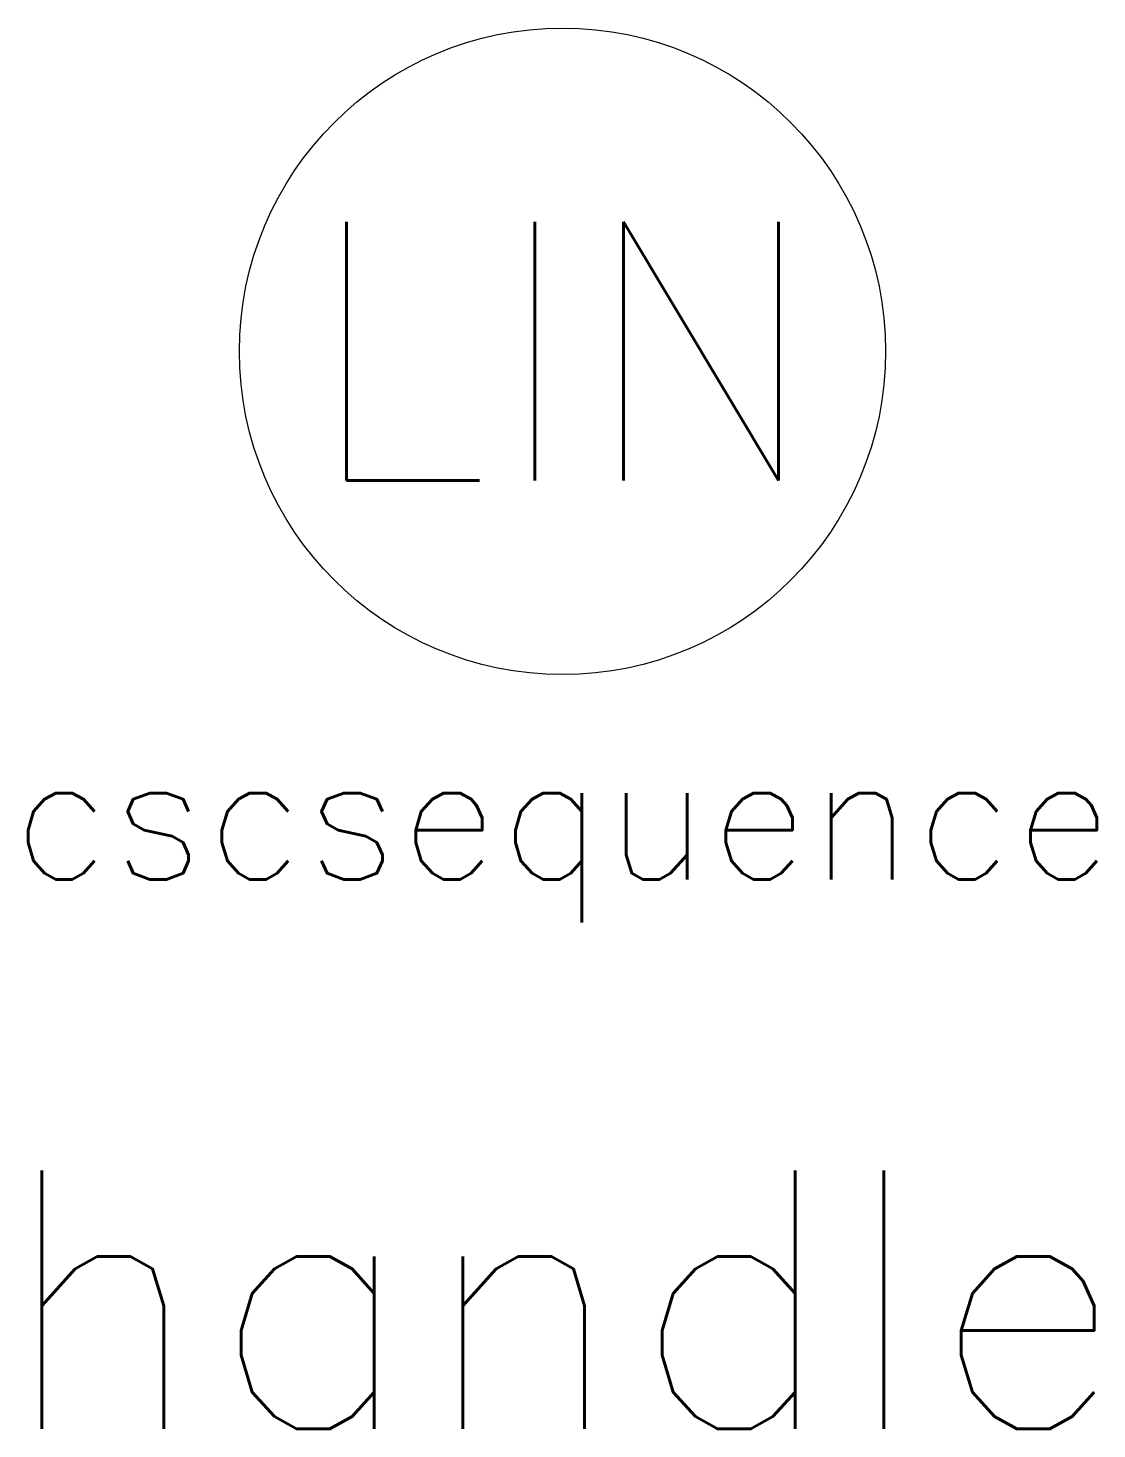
# Model space of a CAD drawing. Extents: x -0.062 to 0.062, y -0.125 to 0.038.
import ezdxf
from ezdxf.enums import TextEntityAlignment as Align

# ---------------------------------------------------------------- set-up
doc = ezdxf.new("R2010")
doc.units = 0
doc.header["$MEASUREMENT"] = 0
doc.layers.get('0').update_dxf_attribs({"linetype": 'CONTINUOUS'})
doc.layers.add('cscsequence', color=7, linetype='CONTINUOUS')
doc.styles.add('S', font='simplex.shx')

msp = doc.modelspace()

# ---------------------------------------------------------------- linework, layer by layer
msp.add_circle((0, 0), 0.0375)

# ---------------------------------------------------------------- texts
at = {"style": 'S'}
msp.add_attdef('LIN', text='1', height=0.03, dxfattribs=at).set_placement((0, 0), align=Align.MIDDLE)
at = {"style": 'S', "flags": 1}
msp.add_attdef('handle', text='name', height=0.03, dxfattribs=at).set_placement((0, -0.11), align=Align.MIDDLE)
at = {"layer": 'cscsequence', "style": 'S'}
msp.add_attdef('cscsequence', text='name', height=0.015, dxfattribs=at).set_placement((0, -0.05625), align=Align.MIDDLE)

doc.saveas('drawing.dxf')
